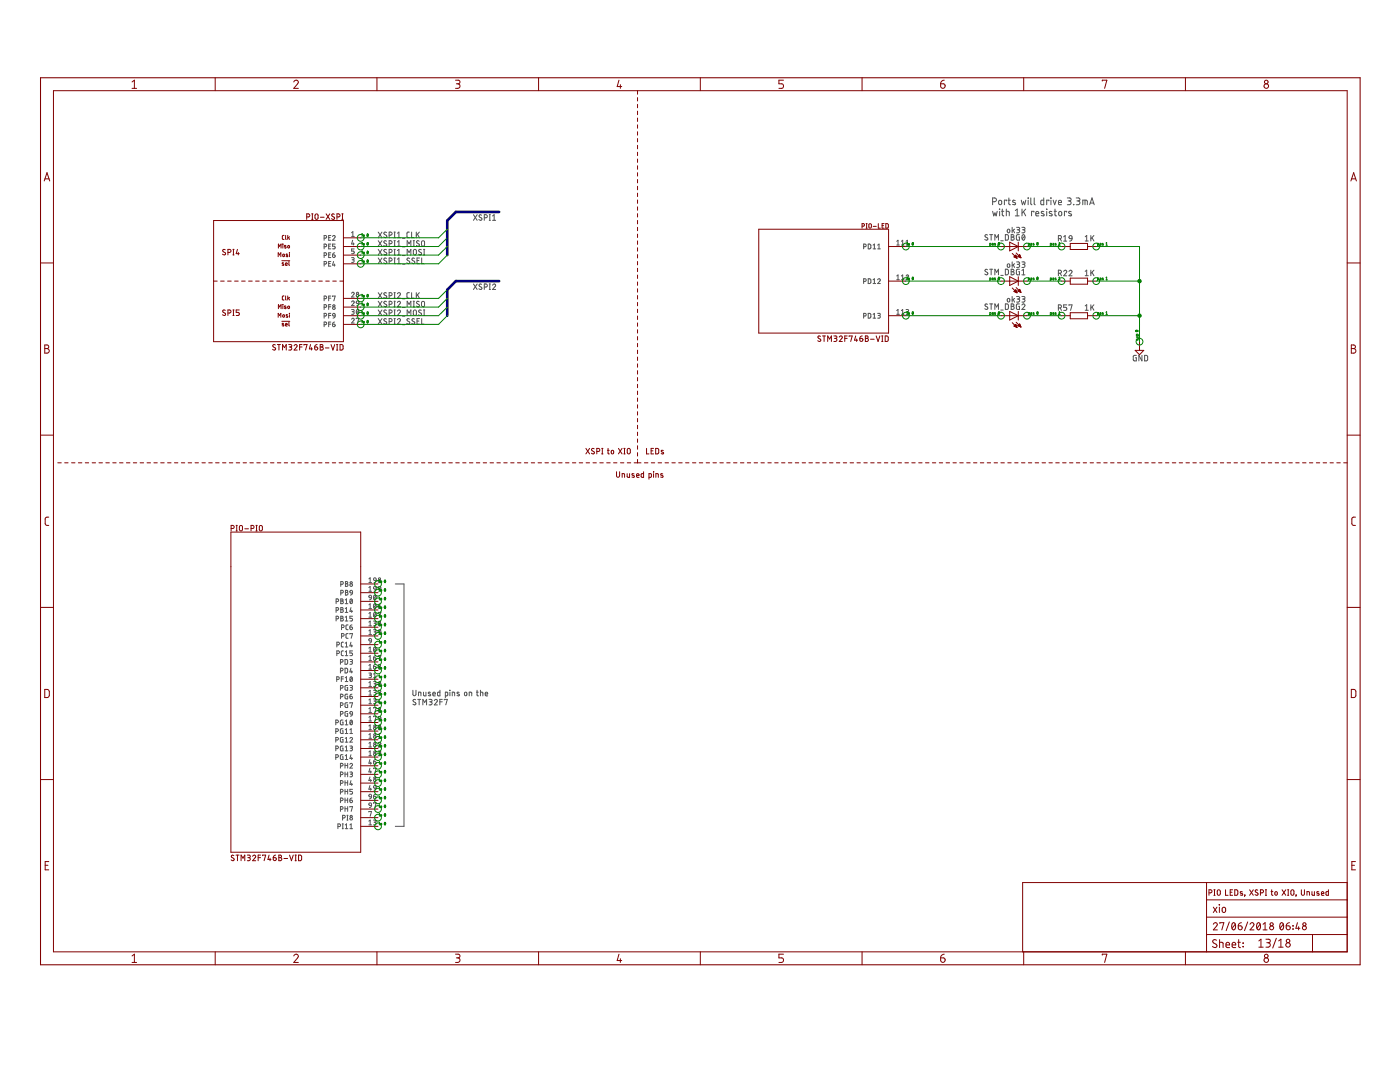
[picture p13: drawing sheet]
<svg xmlns="http://www.w3.org/2000/svg" width="279mm" height="216mm" viewBox="0 0 279 216" stroke-linecap="round" stroke-linejoin="round" font-family="sans-serif">
<g fill="none" stroke="#505050" stroke-width=".2">
<path d="M201.2 39.9h.4M201.3 39.5l.1 1.2 .2 .2M203.8 39.9l.2 1 .3-.6 .2 .6 .2-1M205.2 39.5h.1M205.2 39.9v1M205.7 39.5v1.2l.3 .2M206.4 39.5v1.1l.2 .3M208.3 39.5v1.4l-.5-.1-.1-.7 .6-.2M209.7 39.5h.1M209.7 39.9v1M210.2 39.9l.3 1 .3-1M213 39.5h.6l.2 .2-.2 .4h-.4"/>
<path d="M214.8 39.5h.6l.1 .2-.1 .4h-.5M216.5 39.9v1M64.7 51l.5-.1v-.4l-.5-.1v1M64.7 59.6l.5-.1v-.3l-.5-.1v.9M64.7 47.5l.5-.1v-.3l-.5-.1v.9M64.7 52.7l.5-.1v-.3l-.5-.1v.9M64.7 49.2l.5-.1v-.3l-.5-.1v1M65.6 50.9h.3M65.6 59.5h.4M65.6 47.4h.3M65.6 52.6h.3M65.6 49.1h.3"/>
<path d="M66 47h-.4v.9h.4M66 48.7h-.4v1h.4M66 50.4h-.4v1h.4M66 52.2h-.4v.9h.4M66 59.1h-.4v.9M66.4 50.9h.3a.27 .27 0 0 1 .2 .3 .27 .27 0 0 1-.3 .2 .27 .27 0 0 1-.2-.3zM66.4 47.2a.27 .27 0 0 1 .3-.2 .27 .27 0 0 1 .1 .4l-.4 .5h.5M66.4 59.2v-.1h.5l-.3 .9M66.6 52.2l-.2 .7h.5M66.7 52.7v.4M66.8 50.4l-.3 .2-.1 .3M66.9 48.7h-.5v.4h.3l.2 .2-.1 .3-.4 .1"/>
<path d="M70.2 58.5a.26 .26 0 0 1 .3-.2 .26 .26 0 0 1 .1 .4l-.4 .6h.5M70.2 51.4h.4l.1 .2-.1 .2h-.3M70.2 46.4l.2-.2v1M70.2 47.2h.5M70.4 47.9l-.2 .8h.5M70.4 51.8l.2 .1v.4l-.4 .1M70.5 48.5v.4M70.7 49.7h-.5v.4h.4l.1 .2-.1 .3h-.4M75.5 46.3l.7 1.1M75.5 48l.7 1.1M75.5 49.8l.7 1.1M75.5 51.5l.7 1.1"/>
<path d="M75.5 58.4l.7 1.1M76.2 46.3l-.7 1.1M76.2 48l-.7 1.1M76.2 49.8l-.7 1.1M76.2 51.5l-.7 1.1M76.2 58.4l-.7 1.1M77.1 46.4l-.3-.1-.2 .2 .5 .4a.27 .27 0 0 1 0 .5 .27 .27 0 0 1-.4-.1h-.1M77.1 48.1a.27 .27 0 0 0-.4 0 .27 .27 0 0 0 0 .4l.4 .2a.27 .27 0 0 1 0 .4 .27 .27 0 0 1-.4 0l-.1-.1M77.1 49.8h-.3l-.2 .2 .5 .4a.3 .3 0 0 1-.1 .5 .3 .3 0 0 1-.4-.2M77.1 51.6a.27 .27 0 0 0-.4-.1 .27 .27 0 0 0 0 .4l.4 .2a.27 .27 0 0 1 0 .4 .27 .27 0 0 1-.4 0l-.1-.1M77.1 58.5l-.3-.1-.2 .2 .5 .4a.3 .3 0 0 1-.1 .5 .3 .3 0 0 1-.4-.1M77.7 46.9l.5-.1v-.4l-.5-.1v1.1"/>
<path d="M77.7 48.6l.5-.1v-.3l-.5-.2v1.1M77.7 50.4l.5-.2v-.3l-.5-.1v1.1M77.7 52.1l.5-.1v-.4l-.5-.1v1.1M77.7 59l.5-.1v-.4l-.5-.1v1.1M78.6 48h.3M78.6 50.9h.3M78.6 59.5h.3M78.6 47.4h.3M78.6 52.6h.3M78.6 49.1h.3M78.6 46.3h.3M78.6 49.8h.3"/>
<path d="M78.6 51.5h.3M78.6 58.4h.3M78.8 46.3v1.1M78.8 48v1.1M78.8 49.8v1.1M78.8 51.5v1.1M78.8 58.4v1.1M79.3 58.6a.3 .3 0 0 1 .4-.2 .3 .3 0 0 1 .1 .5l-.5 .6h.6M79.3 50.9h.6M79.3 47.4h.6M79.3 52.6h.6M79.3 49.1h.6"/>
<path d="M79.3 46.5l.3-.2v1.1M79.3 48.3l.3-.3v1.1M79.3 50l.3-.2v1.1M79.3 51.7l.3-.2v1.1M80.3 49.3h.5M80.3 51h.5M80.3 59.6h.5M80.3 52.7h.5M80.3 47.5h.5M81.3 49.1v-1.1l.3 .6 .4-.6v1.1M81.3 50.9v-1.1l.3 .6 .4-.6v1.1M81.7 46.3h-.3l-.2 .2v.8l.5 .1"/>
<path d="M81.7 58.4h-.3l-.2 .2v.8l.5 .1M81.7 51.6l-.3-.1-.2 .2 .5 .4a.3 .3 0 0 1-.1 .5 .3 .3 0 0 1-.4-.2M82.1 58.4v1.1h.5M82.1 46.3v1.1h.5M82.5 48h.2M82.5 49.1h.2M82.6 48v1.1M82.6 49.8h.3l.2 .1v.8l-.2 .2-.3-.1-.1-.3zM82.7 51.6a.27 .27 0 0 0-.4-.1 .27 .27 0 0 0 0 .4l.5 .3a.31 .31 0 0 1-.2 .4 .31 .31 0 0 1-.4-.2M83.1 46.3v1.1M83.1 58.4v1.1M83.2 52h.4"/>
<path d="M83.3 46.7l.4 .7M83.3 58.8l.4 .7M83.7 48.1a.27 .27 0 0 0-.5 0 .27 .27 0 0 0 0 .4l.4 .2a.27 .27 0 0 1 0 .4 .27 .27 0 0 1-.4 0l-.1-.1M83.7 46.3l-.6 .7M83.7 58.4l-.6 .7M83.7 51.5h-.5v1.1h.5M84.1 49.8h-.4l-.2 .2 .5 .4a.3 .3 0 0 1 0 .5 .3 .3 0 0 1-.5-.2M84.2 51.5v1.1h.4M84.2 48.1l.5 .1v.8l-.2 .1h-.3l-.1-.3zM84.5 50.9h.3M84.5 49.8h.3M84.6 49.8v1.1"/>
<path d="M94.5 42.8l.7 1.2M94.5 56.7l.7 1.1M95.2 42.8l-.7 1.2M95.2 56.7l-.7 1.1M96.1 42.9h-.3l-.2 .2 .6 .5a.31 .31 0 0 1-.2 .4 .31 .31 0 0 1-.4-.2M96.1 56.7h-.3l-.2 .2 .6 .5a.32 .32 0 0 1-.2 .4 .32 .32 0 0 1-.4-.2M96.6 43.5l.6-.2v-.3l-.6-.2v1.2M96.6 57.3l.6-.1v-.4l-.6-.1v1.1M97.6 42.8h.3M97.6 44h.3M97.6 56.7h.3M97.6 57.8h.3"/>
<path d="M97.7 42.8v1.2M97.7 56.7v1.1M98.3 56.9a.3 .3 0 0 1 .4-.2 .3 .3 0 0 1 .1 .4l-.5 .7h.6M98.3 44h.6M98.3 43.1l.3-.3v1.2M172.4 49.2l.4-.1v-.3l-.4-.1v1M172.4 56.2l.4-.2v-.3l-.4-.1v1M173.3 48.7l.5 .2v.5l-.2 .2-.3 .1zM173.3 55.6l.5 .2v.5l-.2 .3h-.3zM174.2 49.7h.6M174.2 48.9l.3-.2v1M174.2 55.8l.3-.2v1"/>
<path d="M174.2 56.6h.6M175.2 55.8a.27 .27 0 0 1 .3-.2 .27 .27 0 0 1 .1 .4l-.4 .6h.5M175.2 49.7h.5M175.2 48.9l.2-.2v1M179 48.2l.2-.3v1M179 55.1l.2-.2v.9M179 48.9h.5M179 55.8h.5M179.9 48.9h.5M179.9 48.2l.2-.3v1M179.9 55.1l.2-.2v.9M179.9 55.8h.5"/>
<path d="M180.8 55.1a.26 .26 0 0 1 .4-.2 .26 .26 0 0 1 .1 .4l-.5 .5h.5M180.8 48.9h.5M180.8 48.2l.3-.3v1M197.1 46.9l-.4-.1-.1 .3 .5 .5a.32 .32 0 0 1-.2 .3 .32 .32 0 0 1-.4-.1M197.1 53.8l-.4-.1-.1 .3 .4 .4a.3 .3 0 0 1 0 .5 .3 .3 0 0 1-.5-.2M197.5 46.8h.6M197.5 53.7h.6M197.8 46.8v1.1M197.8 53.7v1.1M198.1 40.3h.4a.38 .38 0 0 0 .4-.4 .38 .38 0 0 0-.4-.4h-.4v1.4M198.1 42.2l.2 .9 .3-.6 .2 .6 .2-.9M198.5 47.9v-1.1l.4 .6 .4-.6v1.1"/>
<path d="M198.5 54.8v-1.1l.4 .6 .4-.6v1.1M199.4 40l.5 .1v.5l-.2 .3-.4-.2zM199.5 41.7v.1zM199.5 42.2v.9M199.7 48h.5M199.7 54.9h.5M199.9 42.2h.4M200 41.7v1.2l.3 .2M200.6 46.8h.5l.1 .2 .1 .6-.2 .3h-.5zM200.6 53.7h.5l.1 .2v.8l-.1 .1h-.5zM200.8 42.2l.6 .1v.8M200.8 41.7v1.4"/>
<path d="M200.9 40.1v-.2h-.5v1M201.8 46.8h.4l.2 .2-.3 .3 .3 .3-.2 .3h-.4zM201.8 53.7l.6 .2-.3 .3 .3 .3-.2 .3h-.4zM201.8 47.3h.3M201.8 54.2h.3M202 45.4v1.1M202 52.3v1.1M202 59.2v1.1M202.2 45.9l.3 .6M202.2 52.9l.3 .5M202.2 59.8l.3 .5M202.5 45.7l-.5 .4"/>
<path d="M202.5 52.6l-.5 .4M202.5 59.5l-.5 .4M202.6 40l-.3-.1-.2 .3 .5 .3 .1 .2-.6 .1M202.6 43.1h.8M202.6 42l.4-.3v1.4M202.9 45.4h.4l.2 .2-.2 .2h-.3M202.9 52.3h.4l.2 .2-.2 .2h-.3M202.9 59.2h.3l.3 .2-.2 .2-.3 .1M203.2 45.8l.2 .2 .1 .2-.2 .2-.4 .1M203.2 52.7l.2 .2 .1 .2-.2 .2-.4 .1M203.2 59.7l.2 .1 .1 .2-.2 .2-.4 .1M203.5 46.8l-.6 .1-.1 .8 .2 .2h.5v-.6h-.2"/>
<path d="M203.5 53.7l-.6 .1-.1 .8 .2 .2h.5v-.6h-.2M203.9 45.4h.5l.2 .2-.2 .2h-.3M203.9 52.3h.5l.2 .2-.2 .2h-.3M203.9 59.2h.4l.3 .2-.2 .2-.3 .1M203.9 54.8h.7M203.9 54l.4-.3v1.1M204 41.7v1.4M204.1 46.9l.2-.1a.66 .66 0 0 1 0 1.1 .66 .66 0 0 1-.2-1zM204.3 45.8l.2 .2 .1 .2-.2 .2-.5 .1M204.3 52.7l.3 .3-.1 .3-.6 .1M204.3 59.7l.3 .2-.1 .3-.6 .1M204.3 42.2l.4 .9"/>
<path d="M204.5 47.1l-.5 .6M204.7 41.7l-.7 .8M206.3 42.3v-.1h-.4v.9M206.7 42.6h.6a.31 .31 0 0 0-.2-.4 .31 .31 0 0 0-.4 .3l.1 .6h.5M208.3 42.2h-.3l-.2 .2 .6 .4v.2h-.6M208.9 41.7v.1zM208.9 42.2v.9M209.3 40.1v-.2h-.4v1M209.9 42.2h-.3l-.2 .2 .6 .4v.2h-.6M210.4 42.2h.4M210.5 41.7l.1 1.3 .2 .1M211.2 47.6l.6-.1v-.4l-.6-.1v1.1"/>
<path d="M211.2 54.5l.6-.1v-.4l-.6-.1v1.1M211.2 40.4h.6a.31 .31 0 0 0-.2-.4 .31 .31 0 0 0-.4 .3l.1 .4 .5 .2M211.4 42.2h.2l.3 .3v.4l-.3 .2-.3-.2zM211.6 47.6l.2 .5M211.6 54.5l.2 .5M212.3 54.2a.31 .31 0 0 1 .4-.3 .31 .31 0 0 1 .1 .5l-.5 .6h.6M212.3 48.1h.6M212.3 47.3l.3-.3v1.1M212.9 42.3v-.1h-.5v.9M213.3 47.4l.2 .2h.5M213.3 47.3l.2-.2 .2-.1 .2 .2 .1 .4M213.3 54.2a.31 .31 0 0 1 .5-.3 .31 .31 0 0 1 .1 .5l-.6 .6h.7"/>
<path d="M213.3 47.3v.1M213.4 40.1a.38 .38 0 0 1 .4 .4 .38 .38 0 0 1-.4 .4h-.4M213.8 42.2h-.4l-.1 .2 .5 .4v.2h-.5M214 47.6l-.1 .3-.4 .2M214.2 40.8l.1 .1zM215.2 40.1a.38 .38 0 0 1 .3 .4 .38 .38 0 0 1-.3 .4h-.4M216.1 40.9v-1l.8 .1 .1 .9M216.6 47.2l.3-.2v1.1M216.6 54.1l.3-.2v1.1M216.6 48.1h.6M216.6 55h.6M217.5 40.9l.4-1.4 .5 1.4"/>
<path d="M217.6 40.5h.7M217.7 47v1.1M217.7 53.9v1.1M217.9 47.4l.4 .7M217.9 54.3l.4 .7M218.3 47l-.6 .7M218.3 53.9l-.6 .7M64.7 64.8l.5-.1v-.4h-.5v.9M64.7 61.3l.5-.1v-.3l-.5-.1v.9M64.7 63.1l.5-.2v-.3l-.5-.1v1M65.6 62.9h.4M65.6 64.7h.4"/>
<path d="M65.6 61.2h.4M66 62.5h-.4v1M66 60.8h-.4v.9M66 64.3h-.4v.9M66.4 64.7h.3a.26 .26 0 0 1 .2 .3 .26 .26 0 0 1-.3 .2 .26 .26 0 0 1-.2-.3zM66.5 62.6h.3l.1 .5-.4-.1-.1-.2zM66.8 64.3l-.3 .1-.1 .3M66.9 63.1l-.1 .3-.3 .1M70.2 63.7a.26 .26 0 0 1 .3-.2 .26 .26 0 0 1 .1 .4l-.4 .6h.5M70.2 60.3a.26 .26 0 0 1 .3-.2 .26 .26 0 0 1 .1 .4l-.4 .5h.5M70.2 61.8h.4l.1 .2-.1 .2h-.3M70.4 62.2l.2 .1v.3l-.4 .1"/>
<path d="M71.1 63.6v-.1h.5l-.2 1M71.2 60.1h.3l.1 .5-.5-.1zM71.2 61.8a.44 .44 0 0 1 .4 .4 .44 .44 0 0 1-.4 .5l-.1-.4zM71.6 62l-.5 .5M71.6 60.6l-.1 .3-.3 .1M75.5 60.1l.7 1.1M75.5 61.8l.7 1.1M75.5 63.6l.7 1.1M76.2 60.1l-.7 1.1M76.2 61.8l-.7 1.1M76.2 63.6l-.7 1.1M77.1 60.2a.27 .27 0 0 0-.4 0 .27 .27 0 0 0 0 .4l.4 .2a.27 .27 0 0 1 0 .4 .27 .27 0 0 1-.4 0l-.1-.1"/>
<path d="M77.1 61.9h-.3l-.2 .2 .5 .4a.3 .3 0 0 1-.1 .5 .3 .3 0 0 1-.4-.2M77.1 63.7l-.3-.1-.2 .2 .5 .4a.27 .27 0 0 1 0 .4 .27 .27 0 0 1-.4 0l-.1-.1M77.7 60.7l.5-.1v-.4l-.5-.1v1.1M77.7 62.5l.5-.2v-.3l-.5-.2v1.1M77.7 64.2l.5-.1v-.4l-.5-.1v1.1M78.6 61.8h.3M78.6 62.9h.3M78.6 64.7h.3M78.6 61.2h.3M78.6 60.1h.3M78.6 63.6h.3M78.8 60.1v1.1"/>
<path d="M78.8 61.8v1.1M78.8 63.6v1.1M79.3 60.4a.3 .3 0 0 1 .4-.3 .3 .3 0 0 1 .1 .5l-.5 .6h.6M79.3 62.1a.3 .3 0 0 1 .4-.2 .3 .3 0 0 1 .1 .4l-.5 .6h.6M79.3 63.8a.3 .3 0 0 1 .4-.2 .3 .3 0 0 1 .1 .5l-.5 .6h.6M80.3 61.3h.5M80.3 63.1h.5M80.3 64.8h.5M81.3 61.2v-1.1l.3 .6 .4-.6v1.1M81.3 62.9v-1.1l.3 .7 .4-.7v1.1M81.7 63.7l-.3-.1-.2 .2 .5 .4a.3 .3 0 0 1-.1 .5 .3 .3 0 0 1-.4-.2M82.5 61.2h.2"/>
<path d="M82.5 60.1h.2M82.6 60.1v1.1M82.6 61.9l.3-.1 .2 .2v.8l-.2 .1h-.3l-.1-.2zM82.7 63.7l-.3-.1-.2 .2 .6 .5a.31 .31 0 0 1-.2 .4 .31 .31 0 0 1-.4-.2M83.2 64.1h.4M83.7 60.2a.27 .27 0 0 0-.5 0 .27 .27 0 0 0 0 .4l.4 .2a.27 .27 0 0 1 0 .4 .27 .27 0 0 1-.4 0l-.1-.1M83.7 63.6h-.5v1.1h.5M84.1 61.9h-.4l-.2 .2 .5 .4a.3 .3 0 0 1 0 .5 .3 .3 0 0 1-.5-.2M84.2 63.6v1.1h.4M84.2 60.2l.5 .1v.7l-.2 .2h-.3l-.1-.3zM84.5 61.8h.3M84.5 62.9h.3"/>
<path d="M84.6 61.8v1.1M172.4 63.1l.4-.2-.1-.4h-.3v1M173.3 62.5l.5 .2v.5l-.2 .3h-.3zM174.2 62.7l.3-.2v1M174.2 63.5h.6M175.2 62.5l.5 .1-.1 .3h-.3M175.4 62.9l.2 .2v.3l-.4 .1M179 62l.2-.2v.9M179 62.7h.5M179.9 62l.2-.2v.9M179.9 62.7h.5M180.8 61.8l.5 .1-.1 .3h-.3"/>
<path d="M181.1 62.2l.2 .1v.3l-.5 .1M197.1 60.7h-.4l-.1 .2 .5 .5a.32 .32 0 0 1-.2 .4 .32 .32 0 0 1-.4-.2M197.5 60.6h.6M197.8 60.6v1.1M198.5 61.7v-1.1l.4 .7 .4-.7v1.1M199.7 61.9h.5M200.6 60.6l.5 .1 .1 .1v.8l-.1 .1h-.5zM201.8 60.6l.4 .1 .2 .1-.3 .3 .3 .3-.2 .3h-.4zM201.8 61.1h.3M203.5 60.6l-.6 .2-.1 .7 .2 .2h.5v-.6h-.2M203.9 60.9a.3 .3 0 0 1 .5-.2 .3 .3 0 0 1 .1 .4l-.6 .6h.7M211.2 61.4l.6-.1v-.4l-.6-.1v1.1"/>
<path d="M211.6 61.4l.2 .5M212.9 60.8h-.6v.5h.3a.31 .31 0 0 1 .3 .3 .31 .31 0 0 1-.3 .3h-.3M213.3 60.9v-.1h.7l-.3 1.1M216.6 61l.3-.2v1.1M216.6 61.9h.6M217.7 60.8v1.1M217.9 61.2l.4 .7M218.3 60.8l-.6 .7M226.8 70.9l-.6 .1v.9l.6 .1v-.6h-.2M227.9 70.9v1.1l-.6-1.1v1.1M228.4 70.9h.5l.1 .2v.6l-.1 .3h-.5zM68 116.6l.5-.1-.1-.4h-.4v.9"/>
<path d="M68 118.3l.5-.1v-.3l-.5-.1v.9M68 119.5l.5 .1v.2l-.2 .1 .2 .2-.1 .3-.4 .1zM68 119.9h.3M68.9 119.7l.3-.2v1M68.9 116.1l.5 .1v.2l-.2 .1 .2 .2-.1 .3h-.4zM68.9 117.8l.5 .1v.2l-.2 .1 .2 .2-.1 .3h-.4zM68.9 116.5h.3M68.9 118.2h.3M69.9 117.8h.4l.1 .5-.6-.1zM70 119.5a.44 .44 0 0 1 .4 .5 .44 .44 0 0 1-.4 .4l-.2-.4zM70.3 119.7l-.4 .5M70.4 118.3l-.2 .3-.3 .1"/>
<path d="M73.6 119.1l.1 .2h.4M73.6 119l.1-.2h.3l.1 .5M73.6 115.5l.3-.2v.9M73.6 117.2l.3-.2v1M73.6 116.2h.5M73.6 119v.1M73.6 118h.5M74.1 119.3l-.1 .3-.3 .1M74.6 115.4h.4l.1 .4-.5-.1zM74.6 117.1h.4l.1 .5-.5-.1zM74.7 118.8a.44 .44 0 0 1 .4 .4 .44 .44 0 0 1-.4 .5l-.2-.5zM75 119l-.4 .5"/>
<path d="M75.1 115.8l-.1 .3-.3 .1M75.1 117.6l-.1 .3-.3 .1M75.6 117.1h.3l.1 .5-.5-.1zM76 117.6l-.1 .3-.3 .1M78.9 116.5h1.7v48.4h-1.7M67.1 120l.4-.1v-.4h-.4v1M67.1 121.8l.4-.1v-.4l-.4-.1v1M67.1 123.5l.4-.1v-.3l-.4-.1v.9M67.2 135.6l.5-.1v-.4l-.5-.1v1M67.2 128.7l.5-.1 .1-.2-.2-.2-.4-.1v1M67.2 130.4l.5-.1v-.3l-.5-.1v.9M67.9 137.3l.5-.1 .1-.2-.2-.2h-.4v.9"/>
<path d="M67.9 139l.5-.1v-.3l-.5-.1v.9M67.9 132.1l.5-.1v-.3l-.5-.1v.9M67.9 133.9l.5-.1 .1-.3-.2-.2h-.4v1M68 121.2l.5 .1v.3l-.2 .1 .2 .2-.1 .3h-.4zM68 123l.5 .1v.2l-.2 .1 .2 .2-.1 .3h-.4zM68 121.7h.3M68 123.4h.3M68.1 135.5h.4M68.2 125.2l.4-.1 .1-.2-.2-.2h-.3v.9M68.2 126.9h.4v-.4l-.4-.1v1M68.5 128.1l-.3 .1-.1 .2v.6l.4 .1M68.5 129.9h-.3l-.1 .2v.6l.4 .1"/>
<path d="M68.5 135h-.4v1M68.9 131.6l.5 .2v.5l-.2 .2h-.3zM68.9 133.3l.5 .2v.5l-.2 .3h-.3zM68.9 136h.5M68.9 120.5h.5M68.9 121.5l.3-.3v1M68.9 123.2l.3-.2v.9M68.9 128.4l.3-.3v1M68.9 130.1l.3-.2v.9M68.9 135.3l.3-.3v1M68.9 122.2h.5M68.9 123.9h.5"/>
<path d="M68.9 129.1h.5M68.9 130.8h.5M69.4 136.8l-.5 .1 .1 .8h.4v-.5h-.2M69.4 138.5l-.5 .1 .1 .8h.4v-.5h-.2M69.5 124.7h-.3l-.2 .2 .1 .6 .4 .1M69.5 126.4h-.3l-.2 .2 .1 .7 .4 .1M69.8 136.8h.5l.1 .2-.1 .2h-.4M69.8 138.9h.3a.26 .26 0 0 1 .2 .3 .26 .26 0 0 1-.2 .2 .26 .26 0 0 1-.3-.2zM69.8 125.1h.3a.26 .26 0 0 1 .2 .3 .26 .26 0 0 1-.2 .2 .26 .26 0 0 1-.3-.2zM69.8 131.6h.5l.1 .2-.1 .2h-.4M69.8 126.5v-.1h.6l-.3 1M70 135.1a.45 .45 0 0 1 .4 .4 .45 .45 0 0 1-.4 .5l-.2-.5z"/>
<path d="M70 121.2l-.2 .8h.6M70 128.1l-.2 .8h.6M70 133.3l-.2 .8h.6M70.1 137.2l.2 .1v.3l-.5 .1M70.1 132l.2 .1v.3l-.5 .1M70.2 121.8v.4M70.2 128.7v.4M70.2 133.9v.4M70.3 138.5l-.4 .1-.1 .3M70.3 124.7l-.4 .1-.1 .3M70.3 135.3l-.4 .5M70.4 123h-.6v.4h.3l.3 .2-.1 .3h-.5"/>
<path d="M70.4 129.9h-.6v.4h.5l.1 .2-.1 .3h-.5M73.6 127.7l.1 .2h.4M73.6 127.7l.1-.3h.3l.1 .5M73.6 134.3h.4l.1 .2-.1 .2h-.3M73.6 136.2l.3-.2v1M73.6 120.7l.3-.2v.9M73.6 122.4l.3-.2v.9M73.6 124.1l.3-.2v1M73.6 125.9l.3-.2v.9M73.6 129.3l.3-.2v1M73.6 131l.3-.2v1M73.6 132.8l.3-.2v.9"/>
<path d="M73.6 138l.3-.2v.9M73.6 139.7l.3-.2v.9M73.6 137h.5M73.6 127.7h.1M73.6 121.4h.5M73.6 123.1h.5M73.6 130.1h.5M73.6 138.7h.5M73.6 124.9h.5M73.6 126.6h.5M73.6 131.8h.5M73.6 133.5h.5"/>
<path d="M73.9 134.7l.2 .1v.3l-.5 .1M74.1 127.9l-.1 .3-.3 .1M74.5 136h.5l.1 .2-.1 .2h-.3M74.5 137.8h.5l.1 .2-.1 .1-.3 .1M74.5 139.5h.4l.2 .2-.1 .2h-.3M74.5 123.9l.5 .1 .1 .1-.1 .2-.3 .1M74.5 125.7h.5l.1 .2-.1 .1-.3 .1M74.5 131.3h.4a.26 .26 0 0 1 .2 .2 .26 .26 0 0 1-.3 .3 .26 .26 0 0 1-.3-.3zM74.5 133h.4a.26 .26 0 0 1 .2 .3 .26 .26 0 0 1-.3 .2 .26 .26 0 0 1-.3-.3zM74.5 135.2h.6M74.5 134.5l.3-.2v.9M74.7 120.5a.44 .44 0 0 1 .4 .5 .44 .44 0 0 1-.4 .4l-.2-.5z"/>
<path d="M74.7 122.2a.45 .45 0 0 1 .4 .5 .45 .45 0 0 1-.4 .4l-.2-.4zM74.7 129.2a.44 .44 0 0 1 .4 .4 .44 .44 0 0 1-.4 .4l-.2-.4zM74.8 136.4l.2 .1v.4l-.5 .1M74.8 138.2l.2 .1v.3l-.5 .1M74.8 139.9l.2 .1v.3l-.5 .1M74.8 124.4l.2 .1v.3l-.5 .1M74.8 126.1l.2 .1v.3l-.5 .1M75 130.8l-.3 .2-.2 .3M75 132.6l-.3 .1-.2 .3M75 120.7l-.4 .5M75 122.4l-.4 .5M75 129.3l-.4 .6"/>
<path d="M75.5 120.9h.4l.1 .2M75.5 120.9l.1 .5h.3l.1-.2M75.5 137.8h.4l.1 .2-.1 .1-.3 .1M75.5 122.3v-.1h.5l-.3 .9M75.5 130.9v-.1h.5l-.3 1M75.5 136.1h.1a.44 .44 0 0 1 .4 .4 .44 .44 0 0 1-.4 .4l-.1-.4zM75.6 125.7h.3l.1 .5-.5-.1zM75.7 139.5l-.2 .7h.5M75.7 138.2l.2 .1v.3l-.4 .1M75.8 140v.4M75.9 120.5l-.3 .1-.1 .3M75.9 136.2l-.4 .6"/>
<path d="M76 126.2l-.1 .3-.3 .1M76 121.1v.1M82.4 137.7v1l.2 .1 .4-.1v-1M83 139.6h-.3l-.3 .2 .5 .4a.3 .3 0 0 1 0 .5 .3 .3 0 0 1-.5-.2M83.4 139.6h.6M83.5 138.9v-.8l.5 .1v.7M83.7 139.6v1.1M84.5 138.1v.6l.2 .2h.3v-.8M85.6 139.6h.5l.1 .1-.1 .3h-.4M85.9 138.2l-.3-.1-.2 .2 .6 .4-.5 .1M86.4 138.5h.5a.26 .26 0 0 0-.2-.4 .26 .26 0 0 0-.3 .2v.4l.5 .2M86.7 139.8a.3 .3 0 0 1 .4-.2 .3 .3 0 0 1 .1 .4l-.5 .7h.6"/>
<path d="M87.8 137.7v1.2l-.4-.1-.1-.6 .5-.1M88.3 139.6h-.5v1.1M88.7 139.7v-.1h.6l-.3 1.1M88.9 138.9l.4-.2v-.6h-.4v1.1M89.8 137.7h.1M89.8 138.1v.8M90.3 138.9v-.8l.4 .1v.7M91.6 138.2l-.3-.1-.1 .2 .5 .4-.5 .1M92.8 138.2h.4v.5l-.2 .1-.3-.1zM93.6 138.9v-.8l.5 .1v.7M95.1 138.1h.4M95.2 137.7v1l.3 .2"/>
<path d="M95.9 138.1l.5 .1v.7M95.9 137.7v1.2M96.8 138.5h.5a.26 .26 0 0 0-.1-.4 .26 .26 0 0 0-.4 .2l.1 .4 .4 .2M67 144.2l.5-.1v-.3l-.5-.1v.9M67 145.9l.5-.1v-.2l-.1-.2h-.4v1M67 151.1l.5-.1v-.3l-.5-.1v1M67 147.7l.5-.1v-.4h-.5v.9M67 149.4l.5-.1v-.2l-.1-.2h-.4v.9M67.9 140.8l.5-.1 .1-.3-.2-.1-.4-.1v1M67.9 142.5l.5-.1v-.4h-.5v.9M67.9 152.8l.5-.1 .1-.2-.2-.2h-.4v1M67.9 154.6l.5-.1 .1-.2-.2-.2h-.4v.9"/>
<path d="M67.9 156.3l.5-.1v-.3l-.5-.1v.9M67.9 158l.5-.1 .1-.2-.2-.2h-.4v1M67.9 159.8l.5-.1v-.4l-.5-.1v1M68.5 143.7l-.5 .1v.8h.5v-.5h-.2M68.5 145.4l-.5 .1v.8l.5 .1v-.6h-.2M68.5 150.6l-.5 .1v.8l.5 .1v-.6h-.2M68.5 147.2h-.5v.9h.5v-.5h-.2M68.5 148.9l-.5 .1v.8h.5v-.5h-.2M68.9 152.3v1M68.9 154.1v.9M68.9 155.8v.9M68.9 157.5v1"/>
<path d="M68.9 159.2v1M68.9 152.7h.5M68.9 154.5h.5M68.9 156.2h.5M68.9 157.9h.5M68.9 159.7h.5M68.9 143.9l.3-.2v.9M68.9 145.6l.3-.2v1M68.9 147.3l.3-.1v.9M68.9 149.1l.3-.2v.9M68.9 150.8l.3-.2v1M68.9 144.6h.5"/>
<path d="M68.9 146.4h.5M68.9 151.6h.5M68.9 149.8h.5M68.9 148.1h.5M69.4 140.2l-.5 .1 .1 .9h.4v-.5h-.2M69.4 142l-.5 .1 .1 .8h.4v-.5h-.2M69.4 152.3v1M69.4 154.1v.9M69.4 155.8v.9M69.4 157.5v1M69.4 159.2v1M69.8 147.3a.26 .26 0 0 1 .4-.2 .26 .26 0 0 1 .1 .5l-.5 .5h.6"/>
<path d="M69.8 148.9h.5l.1 .2-.1 .2h-.4M69.8 152.5a.26 .26 0 0 1 .4-.2 .26 .26 0 0 1 .1 .4l-.5 .6h.6M69.8 154.1h.5l.1 .2-.1 .1-.4 .1M69.8 159.7h.3a.26 .26 0 0 1 .2 .2 .26 .26 0 0 1-.2 .3 .26 .26 0 0 1-.3-.3zM69.8 140.3v-.1h.6l-.3 1M69.8 146.4h.6M69.8 145.6l.3-.2v1M69.9 142h.4l.1 .5-.6-.1zM70 143.7a.44 .44 0 0 1 .4 .5 .44 .44 0 0 1-.4 .4l-.2-.4zM70 150.6l-.2 .7h.6M70 155.8l-.2 .7h.6M70.1 149.3l.2 .1v.3l-.5 .1"/>
<path d="M70.1 154.5l.2 .1v.3l-.5 .1M70.2 151.1v.5M70.2 156.3v.4M70.3 159.2l-.4 .1-.1 .4M70.3 143.9l-.4 .5M70.4 142.5l-.2 .3-.3 .1M70.4 157.5h-.6v.4h.5l.1 .2-.1 .3-.5 .1M73.6 141.4l.3-.2v1M73.6 143.1l.3-.2v1M73.6 144.9l.3-.2v.9M73.6 146.6l.3-.2v.9M73.6 148.3l.3-.2v1"/>
<path d="M73.6 150.1l.3-.3v1M73.6 140.4h.5M73.6 142.2h.5M73.6 143.9h.5M73.6 145.6h.5M73.6 150.8h.5M73.6 147.3h.5M73.6 149.1h.5M73.7 158.5h.3l.1 .5-.5-.1zM73.8 151.6l-.2 .7h.5M73.8 153.3l-.2 .7h.5M73.8 155l-.2 .7h.5"/>
<path d="M73.8 156.7l-.2 .8h.5M74 152.1v.4M74 153.8v.4M74 155.5v.5M74 157.3v.4M74.1 159l-.1 .3-.3 .1M74.5 152h.4a.26 .26 0 0 1 .2 .3 .26 .26 0 0 1-.3 .2 .26 .26 0 0 1-.3-.2zM74.5 158.9h.4a.26 .26 0 0 1 .2 .3 .26 .26 0 0 1-.3 .2 .26 .26 0 0 1-.3-.2zM74.5 141.3v-.1h.6l-.3 1M74.5 143v-.1h.6l-.3 1M74.5 153.4v-.1h.6l-.3 .9M74.6 156.8h.4l.1 .5-.5-.1z"/>
<path d="M75 151.6l-.3 .1-.2 .3M75 158.5l-.3 .1-.2 .3M75.1 157.3l-.1 .3-.3 .1M75.5 149.8l.4 .1 .1 .2-.1 .1-.3 .1M75.5 148.3a.26 .26 0 0 1 .3-.2 .26 .26 0 0 1 .1 .4l-.4 .6h.5M75.5 147.3h.5M75.5 146.6l.2-.2v.9M75.6 143h.3l.1 .4-.5-.1zM75.6 144.7a.44 .44 0 0 1 .4 .4 .44 .44 0 0 1-.4 .5l-.1-.5zM75.7 150.3h.2v.4l-.4 .1M75.9 144.9l-.4 .5M76 143.4l-.1 .3-.3 .2"/>
<path d="M84.4 140.7v-1.1l.4 .6 .3-.6v1.1M85.9 140l.3 .2v.2l-.1 .2-.5 .1M87.8 140h.5M67.4 164.9l.5-.1v-.3l-.5-.1v1M67.9 161.5l.5-.1 .1-.2-.2-.2h-.4v.9M68.3 164.4h.2M68.3 165.4h.2M68.4 163.2l.5-.1v-.3l-.5-.1v.9M68.4 164.4v1M68.9 161v.9M68.9 161.4h.5M68.9 164.6l.3-.2v1"/>
<path d="M68.9 165.4h.5M69.2 162.7h.2M69.2 163.6h.2M69.3 162.7v.9M69.4 161v.9M69.8 161.1v-.1h.6l-.3 .9M69.8 164.6l.3-.2v1M69.8 165.4h.6M73.6 163.9l.3-.3v1M73.6 162v-.1h.5l-.2 1M73.6 164.6h.5M73.7 160.3h.3l.1 .4-.5-.1z"/>
<path d="M74.1 160.7l-.1 .3-.3 .1M74.5 163.6l.5 .1 .1 .2-.1 .1-.3 .1M74.5 160.3v-.1h.6l-.3 .9M74.8 164.1l.2 .1v.3l-.5 .1"/>
<circle cx="71.3" cy="58.5" r=".22"/>
<circle cx="71.4" cy="59" r=".27"/>
<circle cx="201.2" cy="53" r=".33"/>
<circle cx="201.2" cy="59.9" r=".33"/>
<circle cx="201.2" cy="46.1" r=".32"/>
<circle cx="66.6" cy="61.5" r=".26"/>
<circle cx="66.6" cy="61" r=".21"/>
<circle cx="70.1" cy="116.3" r=".22"/>
<circle cx="70.1" cy="116.7" r=".27"/>
<circle cx="75.7" cy="115.5" r=".22"/>
<circle cx="75.7" cy="116" r=".27"/>
<circle cx="75.7" cy="132.8" r=".22"/>
<circle cx="75.7" cy="124.1" r=".22"/>
<circle cx="75.7" cy="124.6" r=".27"/>
<circle cx="75.7" cy="133.3" r=".27"/>
<circle cx="74.8" cy="144.9" r=".22"/>
<circle cx="74.8" cy="155.2" r=".21"/>
<circle cx="74.8" cy="150" r=".21"/>
<circle cx="74.8" cy="146.6" r=".21"/>
<circle cx="74.8" cy="148.3" r=".21"/>
<circle cx="74.8" cy="147.1" r=".27"/>
<circle cx="74.8" cy="150.5" r=".27"/>
<circle cx="74.8" cy="155.7" r=".27"/>
<circle cx="74.8" cy="145.3" r=".27"/>
<circle cx="74.8" cy="148.8" r=".27"/>
<circle cx="75.7" cy="141.4" r=".21"/>
<circle cx="75.7" cy="141.9" r=".27"/>
<circle cx="70.1" cy="162.9" r=".21"/>
<circle cx="70.1" cy="163.4" r=".27"/>
</g>
<g fill="none" stroke="#800000" stroke-width=".2">
<path d="M10.7 18.1h258.2v171.8h-258.2zM26.4 16.4l.4-.4v1.6M26.4 17.6h.9M42.9 15.5v2.6M58.6 16.4a.44 .44 0 0 1 .7-.4 .44 .44 0 0 1 .1 .7l-.8 .9h.9M75.2 15.5v2.6M90.9 16h.5a.36 .36 0 0 1 .4 .4 .36 .36 0 0 1-.4 .3h-.3M91.4 16.7a.46 .46 0 0 1 .4 .5 .46 .46 0 0 1-.4 .4h-.5M107.5 15.5v2.6M123.5 16l-.3 1.3h.9M123.8 16.9v.7M127.2 18.1v.7"/>
<path d="M127.2 19.5v.7M139.8 15.5v2.6M156.4 16h-1v.7h.6a.46 .46 0 0 1 .4 .5 .46 .46 0 0 1-.4 .4h-.6M172 15.5v2.6M187.7 16.7h.6a.45 .45 0 0 1 .3 .5 .45 .45 0 0 1-.4 .4 .45 .45 0 0 1-.5-.4zM188.4 16l-.4 .1-.3 .6M204.3 15.5v2.6M220 16.2v-.2h.9l-.4 1.6M236.6 15.5v2.6M8.8 36.1l.6-1.6 .5 1.6M9 35.7h.8M127.2 20.8v.7"/>
<path d="M127.2 22.2v.7M127.2 23.6v.6M127.2 24.9v.7M127.2 26.3v.7M127.2 27.6v.7M127.2 29v.7M127.2 30.4v.7M127.2 31.7v.7M127.2 33.1v.7M127.2 34.5v.6M127.2 35.8v.7M127.2 37.2v.7"/>
<path d="M127.2 38.5v.7M127.2 39.9v.7M269.6 36.1l.6-1.6 .5 1.6M269.7 35.7h.9M8.1 52.5h2.6M42.6 56.1h.7M42.6 44h25.9v24.2h-25.9zM44 56.1h.7M45 49.8h-.4l-.2 .2 .6 .5a.32 .32 0 0 1-.2 .4 .32 .32 0 0 1-.4-.2M45.4 56.1h.7M45.5 50.4l.5-.2v-.3l-.5-.1v1.1M46.5 50.9h.2"/>
<path d="M46.5 49.8h.2M46.6 49.8v1.1M46.8 56.1h.7M47.4 49.8l-.3 .8h.7M47.6 50.4v.5M48.2 56.1h.7M49.6 56.1h.7M51 56.1h.7M52.4 56.1h.7M53.8 56.1h.7M55.2 56.1h.7M55.5 51.2v-.8l.3 .5 .2-.5v.8"/>
<path d="M55.6 49.5v-.8l.2 .4 .3-.4v.8M56.2 52h1.6M56.4 48.7h.1M56.5 49v.5M56.6 52.5h-.3v.1l.3 .1v.2h-.3M56.6 56.1h.7M56.7 47l-.4 .2 .1 .5 .3 .1M56.7 59.1l-.4 .1 .1 .6 .3 .1M57 52.7h.3l-.1-.2h-.2v.3l.3 .2M57 47v.7l.1 .1M57 59.1v.7l.1 .1M57.1 49l-.4 .1 .4 .2v.2l-.3-.1"/>
<path d="M57.4 50.7l-.3 .1 .3 .3v.1h-.3M57.4 47v.8M57.4 59.1v.8M57.6 47.4l.2 .4M57.6 59.5l.2 .4M57.7 52.2v.6l.1 .2M57.8 50.4h.1M57.8 50.7v.5M57.8 47.2l-.4 .3M57.8 59.3l-.4 .3M58 56.1h.7M59.4 56.1h.7"/>
<path d="M60.8 56.1h.7M61.2 43.3l.6-.1v-.4l-.6-.1v1.1M62.2 56.1h.7M62.2 42.7h.3M62.2 43.8h.3M62.3 42.7v1.1M63 42.7l.5 .1v.8l-.3 .2-.2-.1-.1-.2zM63.6 56.1h.7M63.9 43.3h.8M65 56.1h.7M65.1 42.7l.7 1.1M65.8 42.7l-.7 1.1"/>
<path d="M66.4 56.1h.7M66.7 42.8a.27 .27 0 0 0-.4-.1 .27 .27 0 0 0 0 .4l.4 .2a.27 .27 0 0 1 0 .4 .27 .27 0 0 1-.4 0l-.1-.1M67.2 43.3l.6-.1v-.4l-.6-.1v1.1M67.8 56.1h.7M68.2 42.7h.3M68.2 43.8h.3M68.3 42.7v1.1M68.5 49.2h3.5M68.5 50.9h3.5M68.5 59.5h3.5M68.5 47.5h3.5M68.5 52.6h3.5"/>
<path d="M127.2 41.3v.7M127.2 42.6v.7M127.2 44v.7M127.2 45.4v.6M127.2 46.7v.7M127.2 48.1v.7M127.2 49.4v.7M127.2 50.8v.7M127.2 52.2v.7M127.2 53.5v.7M127.2 54.9v.7M127.2 56.3v.6"/>
<path d="M127.2 57.6v.7M127.2 59v.7M151.4 45.7h25.9v20.8h-25.9zM172 45.1l.5-.1v-.3l-.5-.1v.9M172.8 44.6h.3M172.8 45.5h.3M173 44.6v.9M173.5 44.7h.3l.1 .2v.4l-.2 .2-.3-.1zM174.3 45.2h.6M175.3 44.6v.9h.4M176 45h.3M176.4 44.6h-.4v.9h.4"/>
<path d="M176.8 44.6l.5 .2v.5l-.2 .2h-.3zM177.3 49.2h3.5M177.3 56.1h3.5M199.8 49.2h5.2M199.8 56.1h5.2M201.5 48.3l1.7 .9-1.7 .9zM201.5 55.2l1.7 .9-1.7 .9zM202 50.6l1 .9M202 57.5l1 .9M202.4 58.2l.6 .2M202.4 58.2l.3-.4 .3 .6M202.4 58.2h.5"/>
<path d="M202.4 51.3h.5M202.4 51.2h.4M202.4 58.1h.4M202.5 51.1h.3M202.5 58h.3M202.5 58.3h.4M202.6 51.4h.3M202.6 51.1h.2M202.6 58h.2M202.6 51h.1M202.6 57.9h.1M202.7 50.9l.3 .6-.6-.2z"/>
<path d="M202.7 51.4h.2M202.7 58.3h.2M202.8 50.5l1 .9M202.8 57.4l1 .9M202.9 58.4h.1M202.9 51.5h.1M203.2 51.1h.4M203.2 58.1h.4M203.2 51.2h.4M203.2 58h.4M203.2 48.3v1.8M203.2 55.2v1.8"/>
<path d="M203.3 51.1h.3M203.3 58h.3M203.3 51h.3M203.3 58.2h.4M203.3 57.9h.3M203.4 51.3h.3M203.4 50.9h.1M203.4 57.8h.1M203.5 50.8h.1M203.5 57.7h.1M203.5 50.8l-.4 .4 .7 .2M203.5 50.8l.3 .6"/>
<path d="M203.5 57.7l-.4 .4 .7 .2M203.5 57.7l.3 .6M203.5 58.3h.2M203.5 51.4h.2M203.7 58.3h.1M203.7 51.4h.1M211.9 49.2h1.7M211.9 56.1h1.7M213.6 48.6h3.4v1.2h-3.4zM213.6 55.5h3.4v1.2h-3.4zM217 49.2h1.8M217 56.1h1.8"/>
<path d="M268.9 52.5h2.5M8.9 68.8h.5a.36 .36 0 0 1 .3 .4 .36 .36 0 0 1-.3 .4 .46 .46 0 0 1 .4 .4 .46 .46 0 0 1-.4 .5h-.5zM8.9 69.6h.5M45 61.9h-.4l-.2 .2 .6 .5a.32 .32 0 0 1-.2 .4 .32 .32 0 0 1-.4-.2M45.5 62.5l.5-.2v-.3l-.5-.2v1.1M46.5 61.8h.2M46.5 62.9h.2M46.6 61.8v1.1M47.8 61.8h-.7v.5h.4a.31 .31 0 0 1 .3 .3 .31 .31 0 0 1-.3 .3h-.4M54.9 68.8a.28 .28 0 0 0-.4 0 .28 .28 0 0 0 0 .4l.4 .2a.27 .27 0 0 1 0 .4 .27 .27 0 0 1-.4 0l-.1-.1M55.4 68.7h.6M55.5 63.3v-.8l.3 .4 .2-.4v.8"/>
<path d="M55.6 61.6v-.8l.2 .4 .3-.4v.8M55.7 68.7v1.1M56.2 64.1h1.6M56.4 69.8v-1.1l.4 .7 .3-.7v1.1M56.4 60.8h.1M56.5 61.1v.5M56.6 64.6l-.3-.1v.2l.3 .2v.1h-.3M57 64.8h.3l-.1-.3-.2 .1v.3l.3 .1M57.1 61.1l-.4 .1 .4 .2v.2l-.3-.1M57.4 62.8l-.3 .1 .3 .2v.2h-.3M57.6 68.7l.5 .1 .1 .1-.1 .3h-.4M57.7 64.2v.7l.1 .1"/>
<path d="M57.8 62.5h.1M57.8 62.8v.5M57.9 69.2l.3 .3v.2l-.6 .1M58.7 69a.3 .3 0 0 1 .4-.2 .3 .3 0 0 1 .1 .4l-.5 .6h.6M59.8 69.2h.5M60.3 68.7h-.5v1.1M60.7 68.9v-.2h.6l-.3 1.1M62 68.7l-.3 .9h.7M62.2 69.4v.4M62.8 69.2h.4a.3 .3 0 0 1 .2 .4 .3 .3 0 0 1-.3 .2 .3 .3 0 0 1-.3-.2zM63.3 68.7l-.3 .2-.2 .3M63.9 68.7l.4 .1 .2 .1-.3 .3 .3 .3-.2 .3h-.4z"/>
<path d="M63.9 69.2h.3M64.9 69.4h.8M66.1 68.7l.3 1.1 .4-1.1M67.2 68.7h.2M67.2 69.8h.2M67.3 68.7v1.1M67.9 68.7l.4 .1 .2 .1v.7l-.2 .2h-.4zM68.5 63h3.5M68.5 64.7h3.5M68.5 61.3h3.5M127.2 60.3v.7M127.2 61.7v.7"/>
<path d="M127.2 63.1v.7M127.2 64.4v.7M127.2 65.8v.7M127.2 67.2v.6M127.2 68.5v.7M127.2 69.9v.7M127.2 71.2v.7M127.2 72.6v.7M127.2 74v.7M127.2 75.3v.7M127.2 76.7v.7M127.2 78v.7"/>
<path d="M127.2 79.4v.7M163.7 67.1l-.3-.1-.2 .2 .1 .2 .4 .3a.27 .27 0 0 1 0 .4 .27 .27 0 0 1-.4 0l-.1-.1M164.1 67h.7M164.5 67v1.1M165.2 68.1v-1.1l.4 .6 .3-.6v1.1M166.4 67l.5 .1 .1 .1-.1 .3h-.4M166.7 67.5l.3 .3v.2l-.6 .1M167.5 67.3a.3 .3 0 0 1 .4-.3 .3 .3 0 0 1 .1 .5l-.5 .6h.6M168.6 67.5h.5M169.1 67h-.5v1.1M169.5 67.1v-.1h.6l-.3 1.1M170.8 67l-.3 .9h.7"/>
<path d="M171 67.6v.5M171.6 67.5h.4a.3 .3 0 0 1 .2 .4 .3 .3 0 0 1-.3 .2 .3 .3 0 0 1-.3-.3zM172.1 67a.47 .47 0 0 0-.5 .5M172.7 67l.5 .1v.2l-.2 .2 .3 .3-.2 .3h-.4zM172.7 67.5h.3M173.7 67.7h.8M174.9 67l.3 1.1 .4-1.1M176 67h.2M176 68.1h.2M176.1 67v1.1M176.7 67l.4 .1 .1 .1v.7l-.1 .2h-.4zM177.3 63h3.5"/>
<path d="M199.8 63h5.2M201.5 62.1l1.7 .9-1.7 .9zM202 64.4l1 .9M202.4 65.1l.6 .2M202.4 65.1l.3-.4 .3 .6M202.4 65.1h.5M202.4 65h.4M202.5 65.1h.4M202.5 64.9h.3M202.6 64.9h.2M202.6 64.8h.1M202.7 65.2h.2"/>
<path d="M202.8 64.3l1 1M202.9 65.3h.1M203.1 65l.4-.4 .3 .7zM203.2 65h.4M203.2 64.9h.4M203.2 62.1v1.8M203.3 64.9h.3M203.3 65.1h.4M203.3 64.8h.2M203.4 64.7h.1M203.5 65.1h.2M203.7 65.2h.1"/>
<path d="M211.9 63h1.7M213.6 62.4h3.4v1.2h-3.4zM217 63h1.8M226.5 69.9h1.8l-.9 .9zM227.4 68.2v1.7M269.7 68.8h.5a.36 .36 0 0 1 .3 .4 .36 .36 0 0 1-.3 .4 .46 .46 0 0 1 .4 .4 .46 .46 0 0 1-.4 .5h-.5zM269.7 69.6h.5M8.1 86.8h2.6M11.5 92.4h.7M12.9 92.4h.7M14.3 92.4h.7M15.6 92.4h.7"/>
<path d="M17 92.4h.7M18.4 92.4h.7M19.7 92.4h.7M21.1 92.4h.7M22.5 92.4h.7M23.9 92.4h.7M25.2 92.4h.7M26.6 92.4h.7M28 92.4h.7M29.3 92.4h.7M30.7 92.4h.7M32.1 92.4h.7"/>
<path d="M33.4 92.4h.7M34.8 92.4h.7M36.2 92.4h.7M37.5 92.4h.7M38.9 92.4h.7M40.3 92.4h.7M41.7 92.4h.7M43 92.4h.7M44.4 92.4h.7M45.8 92.4h.7M47.1 92.4h.7M48.5 92.4h.7"/>
<path d="M49.9 92.4h.7M51.2 92.4h.7M52.6 92.4h.7M54 92.4h.7M55.4 92.4h.6M56.7 92.4h.7M58.1 92.4h.7M59.5 92.4h.7M60.8 92.4h.7M62.2 92.4h.7M63.6 92.4h.7M64.9 92.4h.7"/>
<path d="M66.3 92.4h.7M67.7 92.4h.7M69 92.4h.7M70.4 92.4h.7M71.8 92.4h.7M73.2 92.4h.7M74.5 92.4h.7M75.9 92.4h.7M77.3 92.4h.7M78.6 92.4h.7M80 92.4h.7M81.4 92.4h.7"/>
<path d="M82.7 92.4h.7M84.1 92.4h.7M85.5 92.4h.7M86.8 92.4h.7M88.2 92.4h.7M89.6 92.4h.7M91 92.4h.7M92.3 92.4h.7M93.7 92.4h.7M95.1 92.4h.7M96.4 92.4h.7M97.8 92.4h.7"/>
<path d="M99.2 92.4h.7M100.5 92.4h.7M101.9 92.4h.7M103.3 92.4h.7M104.6 92.4h.7M106 92.4h.7M107.4 92.4h.7M108.8 92.4h.7M110.1 92.4h.7M111.5 92.4h.7M112.9 92.4h.7M114.2 92.4h.7"/>
<path d="M115.6 92.4h.7M116.9 89.5l.8 1.1M117 92.4h.7M117.7 89.5l-.8 1.1M118.3 92.4h.7M118.6 89.6a.28 .28 0 0 0-.4-.1 .28 .28 0 0 0 0 .4l.3 .2a.3 .3 0 0 1 0 .5 .3 .3 0 0 1-.5-.2M119.1 90.1l.6-.1v-.4l-.6-.1v1.1M119.7 92.4h.7M120.1 89.5h.2M120.1 90.6h.2M120.2 89.5v1.1M121.1 92.4h.7"/>
<path d="M121.2 89.9h.4M121.3 89.5v.9l.3 .2M122.1 89.9l.3 .1v.5l-.4-.1zM122.4 92.4h.7M123 94.1l.1 1 .2 .1 .3-.1 .1-1M123.4 89.5l.7 1.1M123.8 92.4h.7M124.1 89.5l-.7 1.1M124.2 95.2v-.7l.4 .1 .1 .6M124.5 89.5h.3M124.5 90.6h.3M124.6 89.5v1.1"/>
<path d="M125.2 94.5v.6l.1 .1h.3v-.7M125.2 92.4h.7M125.3 89.5h.3l.2 .3v.5l-.2 .3-.4-.2zM126.5 94.6l-.2-.1-.2 .2 .4 .2 .1 .3h-.5M126.6 92.4h1.3M127 94.9h.5a.26 .26 0 0 0-.1-.4 .26 .26 0 0 0-.4 .2l.1 .4 .4 .1M127.2 80.8v.6M127.2 82.1v.7M127.2 83.5v.7M127.2 84.9v.7M127.2 86.2v.7M127.2 87.6v.7"/>
<path d="M127.2 88.9v.7M127.2 90.3v.7M127.2 91.7v.7M128.4 94.1v1.1h-.4v-.6l.4-.1M128.6 92.4h.7M129 89.5v1.1h.5M129.5 95.2l.5-.1-.1-.6h-.4v1.1M129.9 90h.4M130 92.4h.7M130.4 94.1h.1M130.4 89.5h-.5v1.1h.5M130.4 94.5v.7"/>
<path d="M130.9 89.5h.4l.1 .2 .1 .6-.2 .3h-.4zM130.9 95.2v-.7l.5 .1v.6M131.3 92.4h.7M132.3 94.6l-.3-.1-.2 .2 .4 .2 .1 .3h-.5M132.4 89.9h-.4v.1l.4 .3v.2h-.4M132.7 92.4h.7M134.1 92.4h.7M135.4 92.4h.7M136.8 92.4h.7M138.2 92.4h.7M139.6 92.4h.7M140.9 92.4h.7"/>
<path d="M142.3 92.4h.7M143.7 92.4h.7M145 92.4h.7M146.4 92.4h.7M147.8 92.4h.7M149.1 92.4h.7M150.5 92.4h.7M151.9 92.4h.6M153.2 92.4h.7M154.6 92.4h.7M156 92.4h.7M157.3 92.4h.7"/>
<path d="M158.7 92.4h.7M160.1 92.4h.7M161.4 92.4h.7M162.8 92.4h.7M164.2 92.4h.7M165.5 92.4h.7M166.9 92.4h.7M168.3 92.4h.7M169.7 92.4h.6M171 92.4h.7M172.4 92.4h.7M173.8 92.4h.7"/>
<path d="M175.1 92.4h.7M176.5 92.4h.7M177.9 92.4h.7M179.2 92.4h.7M180.6 92.4h.7M182 92.4h.6M183.3 92.4h.7M184.7 92.4h.7M186.1 92.4h.7M187.5 92.4h.6M188.8 92.4h.7M190.2 92.4h.7"/>
<path d="M191.5 92.4h.7M192.9 92.4h.7M194.3 92.4h.7M195.6 92.4h.7M197 92.4h.7M198.4 92.4h.7M199.7 92.4h.7M201.1 92.4h.7M202.5 92.4h.7M203.9 92.4h.7M205.2 92.4h.7M206.6 92.4h.7"/>
<path d="M208 92.4h.7M209.3 92.4h.7M210.7 92.4h.7M212.1 92.4h.7M213.4 92.4h.7M214.8 92.4h.7M216.2 92.4h.7M217.6 92.4h.6M218.9 92.4h.7M220.3 92.4h.7M221.6 92.4h.7M223 92.4h.7"/>
<path d="M224.4 92.4h.7M225.7 92.4h.7M227.1 92.4h.7M228.5 92.4h.7M229.8 92.4h.7M231.2 92.4h.7M232.6 92.4h.7M234 92.4h.7M235.3 92.4h.7M236.7 92.4h.7M238.1 92.4h.7M239.4 92.4h.7"/>
<path d="M240.8 92.4h.7M242.2 92.4h.7M243.5 92.4h.7M244.9 92.4h.7M246.3 92.4h.7M247.6 92.4h.7M249 92.4h.7M250.4 92.4h.7M251.7 92.4h.7M253.1 92.4h.7M254.5 92.4h.7M255.8 92.4h.7"/>
<path d="M257.2 92.4h.7M258.6 92.4h.7M259.9 92.4h.7M261.3 92.4h.7M262.7 92.4h.7M264.1 92.4h.7M265.4 92.4h.7M266.8 92.4h.7M268.2 92.4h.7M268.9 86.8h2.5M9.7 103.2l-.6 .1-.1 .3v1l.2 .2h.5M46.1 106.2h25.9v63.9h-25.9z"/>
<path d="M46.1 105.5l.6-.2v-.3l-.6-.2v1.1M47.1 104.8h.2M47.1 105.9h.2M47.2 104.8v1.1M47.9 104.9l.5 .1v.8l-.2 .1h-.3l-.1-.3zM48.9 105.5h.7M50.1 105.5l.6-.2v-.3l-.6-.2v1.1M51.1 104.8h.2M51.1 105.9h.2M51.2 104.8v1.1M51.9 104.9h.3l.2 .3v.4l-.3 .3-.3-.1zM72 116.5h3.4"/>
<path d="M72 118.3h3.4M72 120h3.4M270.5 103.2h-.5l-.2 .4v1l.2 .2h.5M8.1 121.2h2.6M8.9 137.6l.8 .1a1.33 1.33 0 0 1 .1 1.2l-.3 .3h-.6zM72 137.2h3.4M72 121.7h3.4M72 123.4h3.4M72 128.6h3.4M72 130.3h3.4M72 139h3.4M72 135.5h3.4"/>
<path d="M72 125.2h3.4M72 126.9h3.4M72 132.1h3.4M72 133.8h3.4M268.9 121.2h2.5M269.7 137.6h.6l.3 .2v1.1l-.3 .3h-.6zM8.1 155.6h2.6M72 140.7h3.4M72 142.4h3.4M72 144.2h3.4M72 145.9h3.4M72 151.1h3.4"/>
<path d="M72 147.6h3.4M72 149.4h3.4M72 152.8h3.4M72 154.5h3.4M72 156.3h3.4M72 158h3.4M72 159.7h3.4M268.9 155.6h2.5M9 172.7h.6M9.7 171.9h-.7v1.7h.7M46.7 170.7l-.3-.1-.2 .3 .4 .4a.3 .3 0 0 1 0 .5 .3 .3 0 0 1-.5-.2M47.1 170.6h.6"/>
<path d="M47.4 170.6v1.1M48.1 171.7v-1.1l.4 .6 .4-.6v1.1M49.4 170.6h.3l.3 .2-.2 .3h-.3M49.7 171.1l.2 .1 .1 .3-.2 .2h-.4M50.4 170.9a.3 .3 0 0 1 .5-.3 .3 .3 0 0 1 0 .5l-.5 .6h.6M51.5 171.1h.5M52 170.6h-.5v1.1M52.4 170.8v-.2h.6l-.3 1.1M53.7 170.6l-.2 .9h.6M53.9 171.2v.5M54.5 171.1h.4a.31 .31 0 0 1 .2 .4 .31 .31 0 0 1-.3 .2 .31 .31 0 0 1-.3-.3zM55 170.6l-.3 .2-.2 .3"/>
<path d="M55.6 170.6h.3l.3 .2-.3 .3 .3 .1v.3l-.3 .2h-.3zM55.6 171.1h.3M56.7 171.3h.7M57.8 170.6l.4 1.1 .3-1.1M58.9 170.6h.2M58.9 171.7h.2M59 170.6v1.1M59.6 170.6l.6 .2v.8l-.2 .1h-.4zM72 163.2h3.4M72 164.9h3.4M72 161.4h3.4M240.8 176.1v13.8"/>
<path d="M240.8 179.6h28.1M241.3 178.2l.5-.2v-.3l-.5-.2v1.1M242.3 177.5h.2M242.3 178.6h.2M242.4 177.5v1.1M243 177.6l.3-.1 .2 .3v.7l-.2 .1-.3-.1zM244.6 177.5v1.1h.5M245.5 178h.4M246 177.5h-.5v1.1h.5M246.4 177.5l.4 .1 .2 .1v.8l-.2 .1h-.4zM247.9 178l-.2-.1-.2 .2 .4 .2 .1 .3h-.5M248.5 178.6h.1"/>
<path d="M248.5 178.6l-.1 .3M249.4 177.5l.7 1.1M250.1 177.5l-.7 1.1M251 177.6h-.3l-.2 .2 .6 .5a.32 .32 0 0 1-.2 .4 .32 .32 0 0 1-.4-.2M251.5 178.2l.6-.2v-.3l-.6-.2v1.1M252.5 177.5h.3M252.5 178.6h.3M252.6 177.5v1.1M253.7 177.9h.3M253.8 177.5v1.1h.2M255.9 177.5l.7 1.1M256.6 177.5l-.7 1.1"/>
<path d="M257 177.5h.2M257 178.6h.2M257.1 177.5v1.1M257.7 177.6l.3-.1 .2 .2v.8l-.2 .1h-.3l-.1-.3zM258.7 178.6h.1M258.7 178.6l-.1 .3M259.7 177.5v1l.2 .1 .4-.1v-1M260.8 178.6v-.7l.5 .1v.6M261.8 177.9l.1 .7h.1h.3v-.7M263.2 178l-.3-.1-.1 .2 .4 .2 .1 .3h-.5M263.7 178.3h.5a.26 .26 0 0 0-.2-.4 .26 .26 0 0 0-.3 .3v.4h.5M265.1 177.5v1.1h-.4l-.1-.6 .5-.1"/>
<path d="M268.9 176.1h-64.8v13.8M269.8 172.7h.5M270.5 171.9h-.7v1.7h.7M26.4 190.8l.4-.4v1.6M26.4 192h.9M42.9 189.9v2.6M58.6 190.8a.45 .45 0 0 1 .7-.4 .45 .45 0 0 1 .1 .7l-.8 .9h.9M75.2 189.9v2.6M90.9 190.4h.5a.37 .37 0 0 1 .4 .4 .37 .37 0 0 1-.4 .3h-.3M91.4 191.1a.46 .46 0 0 1 .4 .5 .46 .46 0 0 1-.4 .4h-.5M107.5 189.9v2.6M123.5 190.4l-.3 1.3h.9"/>
<path d="M123.8 191.3v.7M139.8 189.9v2.6M156.4 190.4h-1v.7h.6a.46 .46 0 0 1 .4 .5 .46 .46 0 0 1-.4 .4h-.6M172 189.9v2.6M187.7 191.1h.6a.45 .45 0 0 1 .3 .5 .45 .45 0 0 1-.4 .4 .45 .45 0 0 1-.5-.4zM188.4 190.4h-.2a.68 .68 0 0 0-.5 .7M204.3 189.9v2.6M220 190.6v-.2h.9l-.4 1.6M236.6 189.9v2.6M240.8 186.5h28.1M240.8 183h28.1M242.1 184.4a.39 .39 0 0 1 .6-.3 .39 .39 0 0 1 .1 .6l-.7 .8h.9"/>
<path d="M242.1 181l.8 1.1M242.8 187.6a.41 .41 0 0 0-.6-.1 .41 .41 0 0 0-.1 .6l.6 .3a.4 .4 0 0 1 0 .6 .4 .4 0 0 1-.6 0l-.1-.2M242.9 181l-.8 1.1M243.3 180.5l.1 .1zM243.4 181v1.1M243.4 188l.6 .1 .1 1M243.4 187.5v1.6M243.5 184.3v-.2h.7l-.4 1.4M244 181.1l.3-.1 .2 .1 .1 .6a.35 .35 0 0 1-.3 .4 .35 .35 0 0 1-.4-.4zM244.7 188.6h.7a.38 .38 0 0 0-.3-.6 .38 .38 0 0 0-.4 .4v.5l.7 .2M245.3 184l-.6 1.7M245.9 188.6h.7a.38 .38 0 0 0-.2-.6 .38 .38 0 0 0-.5 .4l.1 .6 .6 .1"/>
<path d="M246 184.2l.2-.1a.87 .87 0 0 1 0 1.4 .88 .88 0 0 1-.2-1.3zM246.5 184.4l-.6 .8M247 188h.5M247.1 184.7h.5a.4 .4 0 0 1 .3 .5 .4 .4 0 0 1-.4 .3 .4 .4 0 0 1-.4-.4zM247.2 187.5v1.4l.3 .2M247.8 184.1l-.4 .1-.3 .5M248.1 188.2h.1M248.1 188.8v.1zM249 184l-.6 1.7M249.5 184.4a.39 .39 0 0 1 .5-.3 .39 .39 0 0 1 .1 .6l-.6 .8h.8M251 184.2l.1-.1a.76 .76 0 0 1 .5 .7 .76 .76 0 0 1-.4 .7 .9 .9 0 0 1-.2-1.3zM251.2 187.7l.5-.3v1.6"/>
<path d="M251.2 189h.9M251.5 184.4l-.7 .8M252.1 185.5h.8M252.1 184.4l.4-.3v1.4M252.6 187.4h.6a.35 .35 0 0 1 .3 .4 .35 .35 0 0 1-.3 .3h-.4M253.1 188.1a.45 .45 0 0 1 .4 .5 .45 .45 0 0 1-.4 .4h-.5M254.7 187.2l-.7 2M255.2 189h.9M255.2 187.7l.4-.3v1.6M255.6 184.2l.2-.1a.84 .84 0 0 1 0 1.4 .9 .9 0 0 1-.2-1.3zM256.1 184.4l-.6 .8M256.7 184.7h.5a.41 .41 0 0 1 .3 .5 .41 .41 0 0 1-.4 .3 .41 .41 0 0 1-.4-.4z"/>
<path d="M257.3 184.1l-.3 .1-.3 .5M258 184.7l.1 .1zM258 185.3l.1 .1zM258.9 184.1l-.3 1.1h.8M259.2 184.9v.6M261.9 186.5v3.4"/>
<circle cx="252.7" cy="16.4" r=".36"/>
<circle cx="252.7" cy="17.2" r=".46"/>
<circle cx="56.5" cy="51" r=".25"/>
<circle cx="57.6" cy="49.2" r=".24"/>
<circle cx="56.5" cy="63" r=".25"/>
<circle cx="57.6" cy="61.3" r=".24"/>
<circle cx="254.6" cy="178.3" r=".32"/>
<circle cx="252.7" cy="190.8" r=".36"/>
<circle cx="252.7" cy="191.6" r=".46"/>
<circle cx="253.8" cy="184.4" r=".32"/>
<circle cx="253.8" cy="185.2" r=".4"/>
<circle cx="257.1" cy="188.6" r=".44"/>
<circle cx="257.1" cy="187.8" r=".35"/>
<circle cx="260.3" cy="185.1" r=".39"/>
<circle cx="260.3" cy="184.4" r=".32"/>
</g>
<path d="M8.1 15.5h263.3v177h-263.3z" fill="none" stroke="#800000" stroke-width=".21"/>
<g fill="none" stroke="#008000" stroke-width=".2">
<path d="M72.2 48.4h.1M72.2 46.7h.1M72.2 50.1h.1M72.2 51.8v.1M72.2 58.7h.1M72.2 51.8h.1M72.3 46.8v.4M72.3 48.6v.3M72.3 50.3v.4M72.3 52v.4M72.3 58.9v.4M72.3 48.4h.1"/>
<path d="M72.3 51.8v.1M72.5 59h.2l-.1 .3-.1-.1zM72.5 46.9h.2l-.1 .3-.1-.1zM72.5 52.1h.2l-.1 .3-.1-.1zM72.5 48.6h.2l-.1 .3h-.1zM73.3 50.1a.22 .22 0 0 1 .2 .3 .22 .22 0 0 1-.2 .2zM73.3 58.8a.22 .22 0 0 1 .2 .2 .22 .22 0 0 1-.2 .2zM73.3 46.7a.22 .22 0 0 1 .2 .2 .22 .22 0 0 1-.2 .2zM73.3 51.9a.22 .22 0 0 1 .2 .2 .22 .22 0 0 1-.2 .2zM73.3 48.4a.22 .22 0 0 1 .2 .2 .22 .22 0 0 1-.2 .3zM73.5 50.2l-.2 .3M73.5 58.9l-.2 .3"/>
<path d="M73.5 46.8l-.2 .3M73.5 52l-.2 .3M73.5 48.5l-.2 .3M89.3 47.5l-1.8 1.7h-15.5M89.3 45.7l-1.8 1.8h-15.5M89.3 49.2l-1.8 1.7h-15.5M89.3 50.9l-1.8 1.7h-15.5M89.3 57.8l-1.8 1.7h-15.5M89.3 59.5l-1.8 1.8h-15.5M180.8 56.1h19M180.8 49.2h19M181 48.4h.1"/>
<path d="M181 55.3h.1M181.1 48.6v.3M181.1 55.5v.3M181.3 48.6h.2l-.1 .3h-.1zM181.3 55.5h.2l-.1 .3h-.1zM182.1 48.4a.22 .22 0 0 1 .2 .2 .22 .22 0 0 1-.2 .3zM182.1 55.3a.22 .22 0 0 1 .2 .2 .22 .22 0 0 1-.2 .3zM182.3 48.5l-.2 .3M182.3 55.4l-.2 .3M197.5 48.9h.3v-.3h-.3v.5M197.5 55.8h.3l-.1-.3h-.2v.5M198 48.6l.2 .1v.2h-.2v-.2h.2"/>
<path d="M198 55.5l.2 .1v.2h-.2v-.2h.2M198.7 48.6l-.2 .1 .2 .2h-.2M198.7 55.5l-.2 .1 .2 .2h-.2M199.3 48.4a.22 .22 0 0 1 .2 .2 .22 .22 0 0 1-.2 .3zM199.3 55.3a.22 .22 0 0 1 .2 .2 .22 .22 0 0 1-.2 .3zM199.5 48.5l-.3 .3M199.5 55.4l-.3 .3M205 56.1h6.9M205 49.2h6.9M205.2 48.9l.3-.1-.1-.2h-.2v.5M205.2 55.8h.2v-.3h-.2v.5M205.7 48.6h.2v.3h-.2v-.2h.2"/>
<path d="M205.7 55.5h.2v.3h-.2v-.1l.2-.1M206.4 48.6h-.3l.3 .3h-.2M206.4 55.5h-.3l.3 .3h-.2M206.9 48.5l.1-.1a.22 .22 0 0 1 .2 .3 .22 .22 0 0 1-.3 .2zM207 55.3a.22 .22 0 0 1 .2 .3 .22 .22 0 0 1-.3 .2zM207.2 48.5l-.3 .3M207.2 55.4l-.3 .3M209.6 48.9h.2v-.3h-.2v.5M209.6 55.8h.2v-.3h-.2v.5M210.1 48.6l.2 .1v.2h-.2v-.2h.2M210.1 55.5l.2 .1v.2h-.2v-.2h.2M210.8 48.6h-.3l.3 .3h-.3"/>
<path d="M210.8 55.5h-.3l.3 .3h-.3M211.3 48.9h.3M211.3 48.5l.2-.1v.5M211.3 55.4l.2-.1v.5M211.3 55.8h.3M218.8 56.1h8.6M218.8 49.2h8.6v19M219 48.9h.3v-.3h-.3v.5M219 55.8h.3l-.1-.3h-.2v.5M219.5 48.6l.2 .1v.2h-.2v-.2h.2M219.5 55.5l.2 .1v.2h-.2v-.1l.2-.1M220.2 48.6l-.2 .1 .2 .2h-.2"/>
<path d="M220.2 55.5l-.2 .1 .2 .2h-.2M220.7 48.9h.3M220.7 48.5l.2-.1v.5M220.7 55.4l.2-.1v.5M220.7 55.8h.3M72.2 62.2h.1M72.2 60.5h.1M72.2 63.9h.1M72.3 60.6v.4M72.3 62.4v.3M72.3 64.1v.4M72.3 60.5h.1"/>
<path d="M72.3 62.2h.1M72.5 64.2h.2l-.1 .3-.1-.1zM72.5 60.7h.2l-.1 .3h-.1zM73.3 63.9a.22 .22 0 0 1 .2 .3 .22 .22 0 0 1-.2 .2zM73.3 60.5a.22 .22 0 0 1 .2 .2 .22 .22 0 0 1-.2 .2zM73.3 62.2a.21 .21 0 0 1 .2 .3 .21 .21 0 0 1-.2 .2zM73.5 64.1l-.2 .2M73.5 60.6l-.2 .3M73.5 62.3l-.2 .3M89.3 61.3l-1.8 1.7h-15.5M89.3 63l-1.8 1.7h-15.5M180.8 63h19"/>
<path d="M181 62.2h.1M181.1 62.4v.3M182.1 62.2a.21 .21 0 0 1 .2 .3 .21 .21 0 0 1-.2 .2zM182.3 62.3l-.2 .3M197.5 62.7h.3v-.3h-.3v.5M198 62.4l.2 .1v.2h-.2v-.2h.2M198.7 62.4l-.2 .1 .2 .2h-.2M199.3 62.2a.21 .21 0 0 1 .2 .3 .21 .21 0 0 1-.2 .2zM199.5 62.3l-.3 .3M205 63h6.9M205.2 62.7h.3l-.1-.3h-.2v.5M205.7 62.4h.2v.3h-.2v-.1l.2-.1"/>
<path d="M206.4 62.4h-.3l.3 .3h-.2M207 62.2a.21 .21 0 0 1 .2 .3 .21 .21 0 0 1-.3 .2zM207.2 62.3l-.3 .3M209.6 62.7h.2v-.3h-.2v.5M210.1 62.4l.2 .1v.2h-.2v-.2h.2M210.8 62.4h-.3l.3 .3h-.3M211.3 62.3l.2-.1v.5M211.3 62.7h.3M218.8 63h8.6M219 62.7h.3v-.3h-.3v.5M219.5 62.4l.2 .1v.2h-.2v-.1l.2-.1M220.2 62.4l-.2 .1 .2 .2h-.2"/>
<path d="M220.7 62.3l.2-.1v.5M220.7 62.7h.3M226.6 66a.23 .23 0 0 1 .3-.1 .23 .23 0 0 1 .2 .2h-.4zM226.7 65.9l.3 .2M226.8 67.2h.3v.2h-.3M226.8 67.7v.2l.3-.2v.2M227.1 66.9v-.2h-.3v.2h.5M75.7 115.7v.1M75.7 115.9v.4M75.7 117.5h.1M75.7 117.6v.4M75.7 119.2h.1"/>
<path d="M75.7 119.4v.3M76.8 115.8a.21 .21 0 0 1 .2 .2 .21 .21 0 0 1-.3 .2zM76.8 117.5a.22 .22 0 0 1 .2 .2 .22 .22 0 0 1-.3 .2zM76.8 119.2a.21 .21 0 0 1 .2 .2 .21 .21 0 0 1-.3 .2zM76.9 115.8l-.2 .3M76.9 117.6l-.2 .3M76.9 119.3l-.2 .3M75.7 120.9h.1M75.7 121.1v.4M75.7 122.6v.1M75.7 122.8v.4M75.7 124.4h.1"/>
<path d="M75.7 124.5v.4M75.7 126.1h.1M75.7 126.3v.3M75.7 127.8h.1M75.7 128v.4M75.7 129.5v.1M75.7 129.7v.4M75.7 131.3h.1M75.7 131.4v.4M75.7 133h.1M75.7 133.2v.3M75.7 134.7h.1"/>
<path d="M75.7 134.9v.4M75.7 136.5h.1M75.7 136.6v.4M75.7 138.2h.1M75.7 138.4v.3M75.7 139.9h.1M75.7 129.5h.1M75.7 129.6h.1M76.8 136.5a.22 .22 0 0 1 .2 .2 .22 .22 0 0 1-.3 .2zM76.8 120.9a.22 .22 0 0 1 .2 .3 .22 .22 0 0 1-.3 .2zM76.8 122.7a.22 .22 0 0 1 .2 .2 .22 .22 0 0 1-.3 .2zM76.8 127.8a.21 .21 0 0 1 .2 .3 .21 .21 0 0 1-.3 .2z"/>
<path d="M76.8 129.6a.22 .22 0 0 1 .2 .2 .22 .22 0 0 1-.3 .2zM76.8 138.2a.22 .22 0 0 1 .2 .2 .22 .22 0 0 1-.3 .2zM76.8 139.9a.21 .21 0 0 1 .2 .3 .21 .21 0 0 1-.3 .2zM76.8 134.7a.22 .22 0 0 1 .2 .3 .22 .22 0 0 1-.3 .2zM76.8 124.4a.22 .22 0 0 1 .2 .2 .22 .22 0 0 1-.3 .2zM76.8 126.1a.22 .22 0 0 1 .2 .3 .22 .22 0 0 1-.3 .2zM76.8 131.3a.22 .22 0 0 1 .2 .2 .22 .22 0 0 1-.3 .2zM76.8 133a.22 .22 0 0 1 .2 .3 .22 .22 0 0 1-.3 .2zM76.9 136.6l-.2 .3M76.9 121l-.2 .3M76.9 122.7l-.2 .4M76.9 127.9l-.2 .3"/>
<path d="M76.9 129.7l-.2 .3M76.9 138.3l-.2 .3M76.9 134.9l-.2 .2M76.9 124.5l-.2 .3M76.9 126.2l-.2 .3M76.9 131.4l-.2 .3M76.9 133.1l-.2 .3M75.7 140.1v.3M75.7 141.6v.1M75.7 141.8v.4M75.7 143.4h.1M75.7 143.5v.4"/>
<path d="M75.7 145.1h.1M75.7 145.3v.3M75.7 146.8h.1M75.7 147v.3M75.7 148.5v.1M75.7 148.7v.4M75.7 150.3h.1M75.7 150.5v.3M75.7 152h.1M75.7 152.2v.3M75.7 153.7v.1M75.7 153.9v.4"/>
<path d="M75.7 155.4v.1M75.7 155.6v.4M75.7 157.2h.1M75.7 157.4v.3M75.7 158.9h.1M75.7 159.1v.3M75.7 148.5h.1M75.7 148.6h.1M75.7 153.7h.1M75.7 153.8h.1M76.7 148.6h.1a.21 .21 0 0 1 .2 .2 .21 .21 0 0 1-.3 .2zM76.8 141.6a.22 .22 0 0 1 .2 .3 .22 .22 0 0 1-.3 .2z"/>
<path d="M76.8 143.4a.22 .22 0 0 1 .2 .2 .22 .22 0 0 1-.3 .2zM76.8 145.1a.22 .22 0 0 1 .2 .2 .22 .22 0 0 1-.3 .2zM76.8 150.3a.22 .22 0 0 1 .2 .2 .22 .22 0 0 1-.3 .2zM76.8 146.8a.22 .22 0 0 1 .2 .3 .22 .22 0 0 1-.3 .2zM76.8 152a.22 .22 0 0 1 .2 .3 .22 .22 0 0 1-.3 .2zM76.8 153.7a.22 .22 0 0 1 .2 .3 .22 .22 0 0 1-.3 .2zM76.8 155.5a.22 .22 0 0 1 .2 .2 .22 .22 0 0 1-.3 .2zM76.8 157.2a.22 .22 0 0 1 .2 .2 .22 .22 0 0 1-.3 .2zM76.8 158.9a.22 .22 0 0 1 .2 .3 .22 .22 0 0 1-.3 .2zM76.9 140l-.2 .3M76.9 141.8l-.2 .2M76.9 143.5l-.2 .3"/>
<path d="M76.9 145.2l-.2 .3M76.9 150.4l-.2 .3M76.9 146.9l-.2 .3M76.9 148.7l-.2 .2M76.9 152.1l-.2 .3M76.9 153.8l-.2 .3M76.9 155.6l-.2 .3M76.9 157.3l-.2 .3M76.9 159l-.2 .3M75.7 160.6v.1M75.7 160.8v.4M75.7 162.3v.1"/>
<path d="M75.7 162.5v.4M75.7 164.1h.1M75.7 164.3v.3M75.7 162.3h.1M75.7 162.4h.1M76.7 160.7h.1a.21 .21 0 0 1 .2 .2 .21 .21 0 0 1-.3 .2zM76.8 162.4a.22 .22 0 0 1 .2 .2 .22 .22 0 0 1-.3 .2zM76.8 164.1a.22 .22 0 0 1 .2 .2 .22 .22 0 0 1-.3 .2zM76.9 162.5l-.2 .3M76.9 164.2l-.2 .3M76.9 160.7l-.2 .3"/>
<circle cx="72" cy="50.9" r=".68"/>
<circle cx="72" cy="47.5" r=".68"/>
<circle cx="72" cy="52.6" r=".68"/>
<circle cx="72" cy="49.2" r=".68"/>
<circle cx="72" cy="59.5" r=".68"/>
<circle cx="72.6" cy="50.5" r=".16"/>
<circle cx="180.8" cy="49.2" r=".68"/>
<circle cx="180.8" cy="56.1" r=".68"/>
<circle cx="199.8" cy="56.1" r=".68"/>
<circle cx="199.8" cy="49.2" r=".68"/>
<circle cx="205" cy="56.1" r=".68"/>
<circle cx="205" cy="49.2" r=".68"/>
<circle cx="211.9" cy="49.2" r=".68"/>
<circle cx="211.9" cy="56.1" r=".68"/>
<circle cx="218.8" cy="49.2" r=".68"/>
<circle cx="218.8" cy="56.1" r=".68"/>
<circle cx="72" cy="64.7" r=".68"/>
<circle cx="72" cy="61.3" r=".68"/>
<circle cx="72" cy="63" r=".68"/>
<circle cx="72.6" cy="62.6" r=".16"/>
<circle cx="180.8" cy="63" r=".68"/>
<circle cx="181.4" cy="62.6" r=".16"/>
<circle cx="199.8" cy="63" r=".68"/>
<circle cx="205" cy="63" r=".68"/>
<circle cx="211.9" cy="63" r=".68"/>
<circle cx="218.8" cy="63" r=".68"/>
<circle cx="227.4" cy="68.2" r=".68"/>
<circle cx="75.4" cy="118.3" r=".68"/>
<circle cx="75.4" cy="116.5" r=".68"/>
<circle cx="75.4" cy="120" r=".68"/>
<circle cx="76" cy="119.6" r=".17"/>
<circle cx="76" cy="116.1" r=".17"/>
<circle cx="76" cy="117.8" r=".16"/>
<circle cx="75.4" cy="137.2" r=".68"/>
<circle cx="75.4" cy="126.9" r=".68"/>
<circle cx="75.4" cy="123.4" r=".68"/>
<circle cx="75.4" cy="130.3" r=".68"/>
<circle cx="75.4" cy="133.8" r=".68"/>
<circle cx="75.4" cy="121.7" r=".68"/>
<circle cx="75.4" cy="139" r=".68"/>
<circle cx="75.4" cy="132.1" r=".68"/>
<circle cx="75.4" cy="135.5" r=".68"/>
<circle cx="75.4" cy="128.6" r=".68"/>
<circle cx="75.4" cy="125.2" r=".68"/>
<circle cx="76" cy="128.2" r=".17"/>
<circle cx="76" cy="136.8" r=".17"/>
<circle cx="76" cy="124.7" r=".16"/>
<circle cx="76" cy="126.5" r=".16"/>
<circle cx="76" cy="123" r=".16"/>
<circle cx="76" cy="121.3" r=".16"/>
<circle cx="76" cy="138.5" r=".16"/>
<circle cx="76" cy="135.1" r=".16"/>
<circle cx="76" cy="131.6" r=".16"/>
<circle cx="76" cy="133.4" r=".16"/>
<circle cx="76" cy="129.9" r=".16"/>
<circle cx="75.4" cy="142.4" r=".68"/>
<circle cx="75.4" cy="140.7" r=".68"/>
<circle cx="75.4" cy="144.2" r=".68"/>
<circle cx="75.4" cy="152.8" r=".68"/>
<circle cx="75.4" cy="147.6" r=".68"/>
<circle cx="75.4" cy="158" r=".68"/>
<circle cx="75.4" cy="159.7" r=".68"/>
<circle cx="75.4" cy="151.1" r=".68"/>
<circle cx="75.4" cy="156.3" r=".68"/>
<circle cx="75.4" cy="145.9" r=".68"/>
<circle cx="75.4" cy="154.5" r=".68"/>
<circle cx="75.4" cy="149.4" r=".68"/>
<circle cx="76" cy="157.5" r=".17"/>
<circle cx="76" cy="148.9" r=".17"/>
<circle cx="76" cy="140.3" r=".17"/>
<circle cx="76" cy="152.4" r=".17"/>
<circle cx="76" cy="150.6" r=".16"/>
<circle cx="76" cy="145.4" r=".16"/>
<circle cx="76" cy="142" r=".16"/>
<circle cx="76" cy="143.7" r=".16"/>
<circle cx="76" cy="154.1" r=".16"/>
<circle cx="76" cy="147.2" r=".16"/>
<circle cx="76" cy="155.8" r=".16"/>
<circle cx="76" cy="159.3" r=".16"/>
<circle cx="75.4" cy="163.2" r=".68"/>
<circle cx="75.4" cy="161.4" r=".68"/>
<circle cx="75.4" cy="164.9" r=".68"/>
<circle cx="76" cy="161" r=".17"/>
<circle cx="76" cy="162.7" r=".16"/>
<circle cx="76" cy="164.5" r=".16"/>
</g>
<path d="M99.6 42.3h-8.6l-1.7 1.7v6.9M99.6 56.1h-8.6l-1.7 1.7v5.2" fill="none" stroke="#000080" stroke-width=".53"/>
<g fill="#008000" stroke="#008000" stroke-width=".2">
<circle cx="227.4" cy="56.1" r=".34"/>
<circle cx="227.4" cy="63" r=".34"/>
</g>
</svg>
